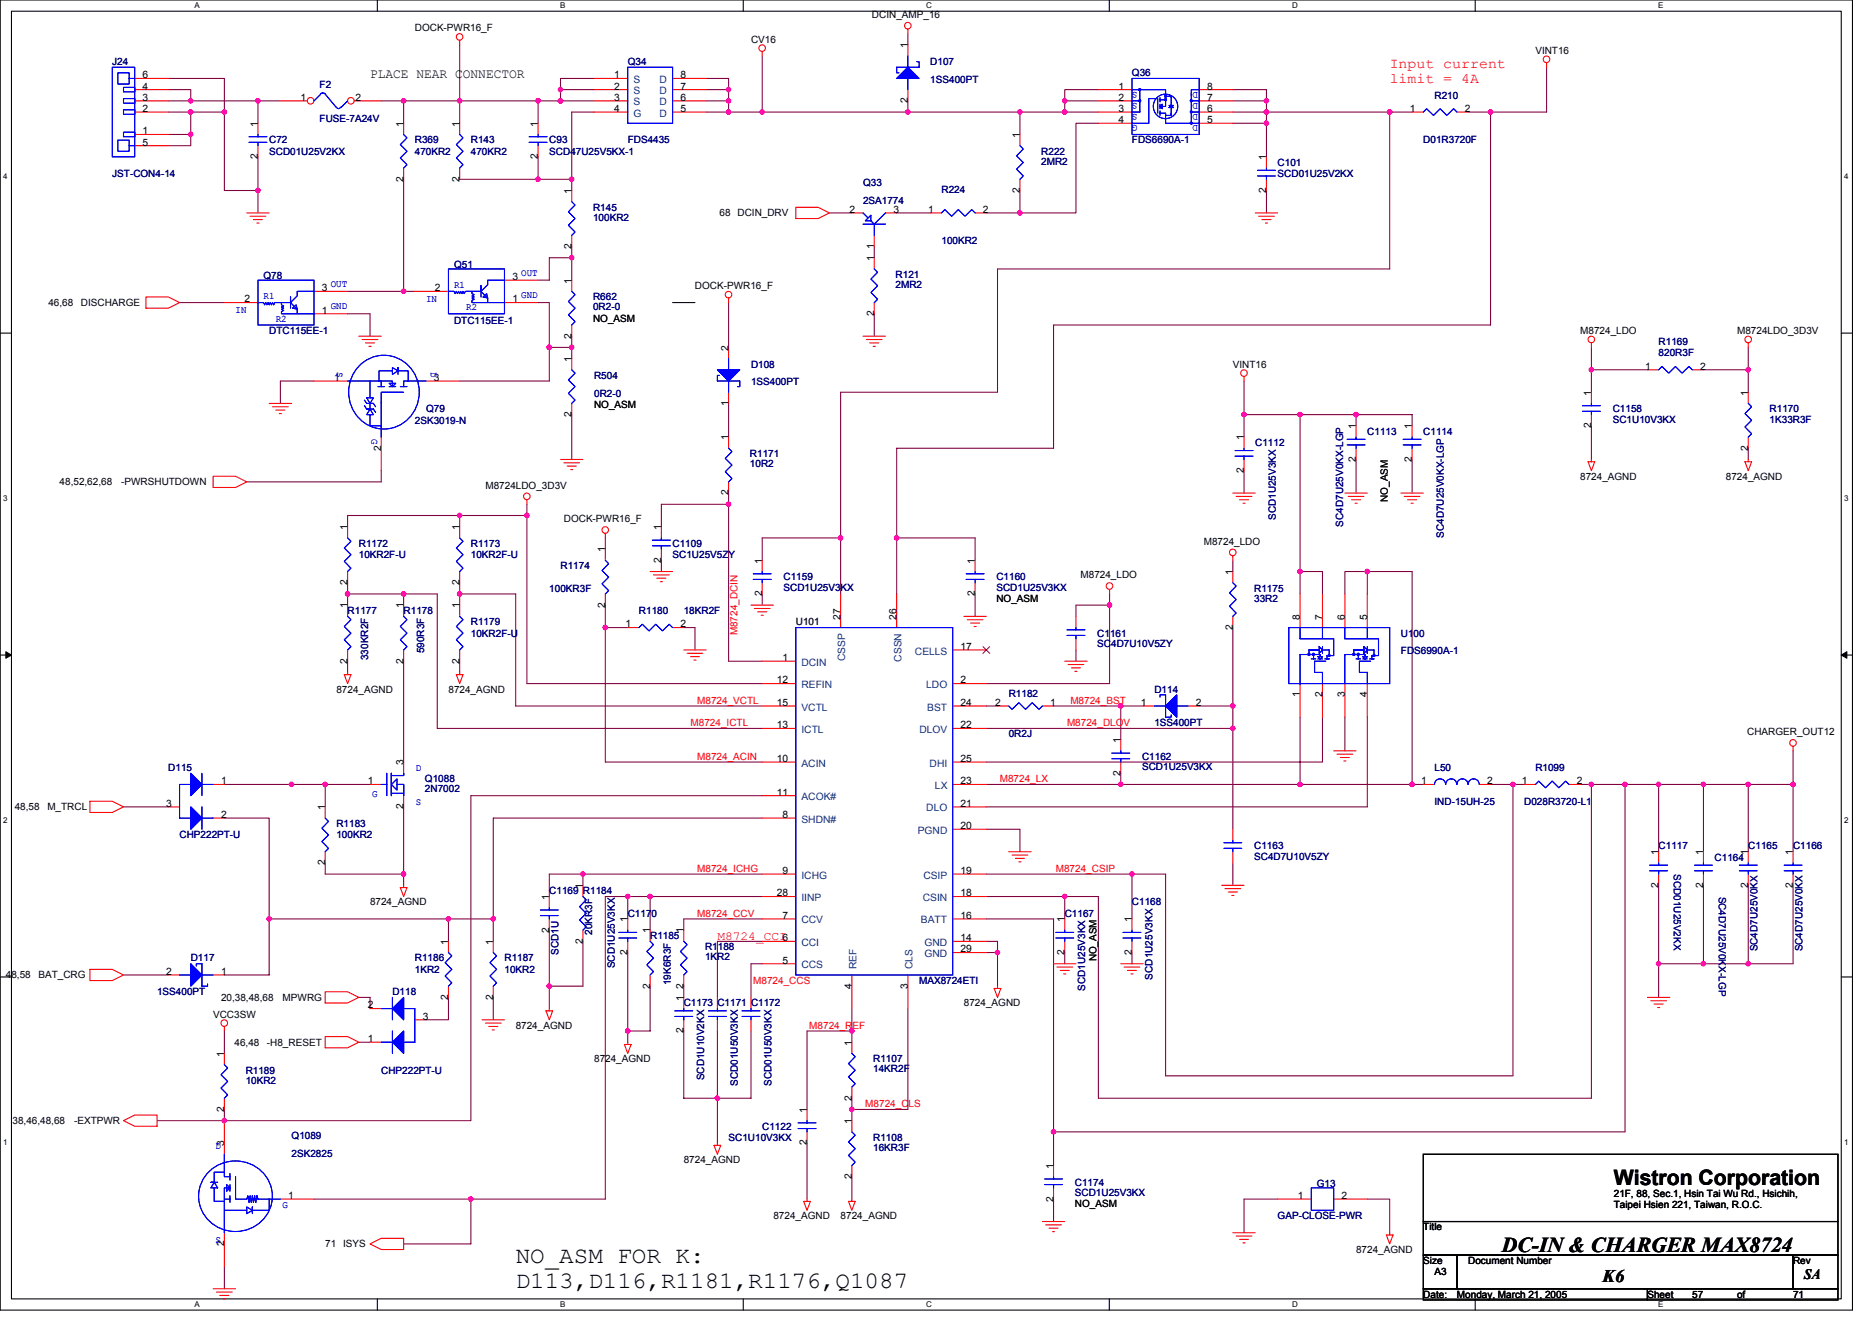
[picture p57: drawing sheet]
<svg xmlns="http://www.w3.org/2000/svg" width="297mm" height="210mm" viewBox="0 0 297 210" stroke-linecap="round" stroke-linejoin="round" font-family="sans-serif">
<defs><g id="words">
<g font-size="3.7">
<text x="81.8" y="200.3">NO_ASM FOR K:</text>
<text x="81.8" y="204.3">D113,D116,R1181,R1176,Q1087</text>
</g>
<g font-size="3.4">
<text x="256.1" y="188">Wistron Corporation</text>
<text x="238.3" y="198.6">DC-IN &amp; CHARGER MAX8724</text>
</g>
<text font-size="2.8" x="254.3" y="203.5">K6</text>
<g font-size="2.3" fill="#f00">
<text x="220.5" y="10.7">Input current</text>
<text x="220.5" y="13.2">limit = 4A</text>
</g>
<text font-size="2.3" x="286.3" y="203">SA</text>
<text font-size="2.1" x="58.7" y="12.4">PLACE NEAR CONNECTOR</text>
<text font-size="1.9" fill="#f00" x="113.8" y="149.1">M8724_CCI</text>
<g font-size="1.6">
<text x="65.8" y="5">DOCK-PWR16_F</text>
<text x="138.4" y="2.8">DCIN_AMP_16</text>
<text x="119.2" y="6.8">CV16</text>
<text x="144" y="7.6" transform="rotate(-90 144 7.6)">1</text>
<text x="243.6" y="8.5">VINT16</text>
<text x="22.6" y="17.8">2</text>
<text x="22.6" y="16">3</text>
<text x="22.6" y="14.2">4</text>
<text x="22.6" y="12.4">6</text>
<text x="47.7" y="16">1</text>
<text x="56.4" y="16">2</text>
<text x="97.5" y="12.4">1</text>
<text x="97.5" y="14.2">2</text>
<text x="97.5" y="16">3</text>
<text x="97.5" y="17.8">4</text>
<text x="108" y="17.8">5</text>
<text x="108" y="16">6</text>
<text x="108" y="14.2">7</text>
<text x="108" y="12.4">8</text>
<text x="144" y="16.4" transform="rotate(-90 144 16.4)">2</text>
<text x="177.5" y="14.2">1</text>
<text x="177.5" y="16">2</text>
<text x="177.5" y="17.8">3</text>
<text x="191.5" y="17.8">6</text>
<text x="191.5" y="16">7</text>
<text x="191.5" y="14.2">8</text>
<text x="223.7" y="17.8">1</text>
<text x="232.4" y="17.8">2</text>
<text x="22.6" y="21.3">1</text>
<text x="22.6" y="23.1">5</text>
<text x="40.9" y="20.1" transform="rotate(-90 40.9 20.1)">1</text>
<text x="64" y="20.1" transform="rotate(-90 64 20.1)">1</text>
<text x="72.9" y="20.1" transform="rotate(-90 72.9 20.1)">1</text>
<text x="85.4" y="20.1" transform="rotate(-90 85.4 20.1)">1</text>
<text x="161.8" y="21.9" transform="rotate(-90 161.8 21.9)">1</text>
<text x="177.5" y="19.5">4</text>
<text x="191.5" y="19.5">5</text>
<text x="40.9" y="25.3" transform="rotate(-90 40.9 25.3)">2</text>
<text x="64" y="28.8" transform="rotate(-90 64 28.8)">2</text>
<text x="72.9" y="28.8" transform="rotate(-90 72.9 28.8)">2</text>
<text x="85.4" y="25.3" transform="rotate(-90 85.4 25.3)">2</text>
<text x="200.9" y="25.4" transform="rotate(-90 200.9 25.4)">1</text>
<text x="90.7" y="30.8" transform="rotate(-90 90.7 30.8)">1</text>
<text x="114.2" y="34.3">68 DCIN_DRV</text>
<text x="134.8" y="33.8">2</text>
<text x="141.7" y="33.8">3</text>
<text x="147.3" y="33.8">1</text>
<text x="156" y="33.8">2</text>
<text x="161.8" y="30.6" transform="rotate(-90 161.8 30.6)">2</text>
<text x="200.9" y="30.6" transform="rotate(-90 200.9 30.6)">2</text>
<text x="90.7" y="39.5" transform="rotate(-90 90.7 39.5)">2</text>
<text x="138.7" y="41.4" transform="rotate(-90 138.7 41.4)">1</text>
<text x="138.7" y="39.5" transform="rotate(-90 138.7 39.5)">1</text>
<text x="38.8" y="48">2</text>
<text x="51.1" y="46.2">3</text>
<text x="69" y="46.2">2</text>
<text x="81.3" y="48">1</text>
<text x="81.3" y="44.4">3</text>
<text x="90.7" y="45" transform="rotate(-90 90.7 45)">1</text>
<text x="110.3" y="45.9">DOCK-PWR16_F</text>
<text x="7.7" y="48.5">46,68</text>
<text x="12.8" y="48.5">DISCHARGE</text>
<text x="51.1" y="49.8">1</text>
<text x="90.7" y="53.7" transform="rotate(-90 90.7 53.7)">2</text>
<text x="94.1" y="51">NO_ASM</text>
<text x="138.7" y="50.2" transform="rotate(-90 138.7 50.2)">2</text>
<text x="250.7" y="53">M8724_LDO</text>
<text x="275.6" y="53">M8724LDO_3D3V</text>
<text x="90.7" y="57.4" transform="rotate(-90 90.7 57.4)">1</text>
<text x="115.6" y="55.6" transform="rotate(-90 115.6 55.6)">2</text>
<text x="195.6" y="58.3">VINT16</text>
<text x="261" y="58.7">1</text>
<text x="269.8" y="58.7">2</text>
<text x="53" y="60.4">1</text>
<text x="68.9" y="60.4">3</text>
<text x="94.3" y="64.7">NO_ASM</text>
<text x="115.6" y="64.4" transform="rotate(-90 115.6 64.4)">1</text>
<text x="252.5" y="62.8" transform="rotate(-90 252.5 62.8)">1</text>
<text x="277.4" y="62.8" transform="rotate(-90 277.4 62.8)">1</text>
<text x="60.5" y="71.5" transform="rotate(-90 60.5 71.5)">2</text>
<text x="90.7" y="66.2" transform="rotate(-90 90.7 66.2)">2</text>
<text x="115.6" y="69.9" transform="rotate(-90 115.6 69.9)">1</text>
<text x="197.4" y="69.9" transform="rotate(-90 197.4 69.9)">1</text>
<text x="215.2" y="68.1" transform="rotate(-90 215.2 68.1)">1</text>
<text x="224" y="68.1" transform="rotate(-90 224 68.1)">1</text>
<text x="252.5" y="67.9" transform="rotate(-90 252.5 67.9)">2</text>
<text x="277.4" y="71.5" transform="rotate(-90 277.4 71.5)">2</text>
<text x="9.5" y="77">48,52,62,68</text>
<text x="19.2" y="77">-PWRSHUTDOWN</text>
<text x="77" y="77.5">M8724LDO_3D3V</text>
<text x="197.4" y="75.1" transform="rotate(-90 197.4 75.1)">2</text>
<text x="215.2" y="73.3" transform="rotate(-90 215.2 73.3)">2</text>
<text x="224" y="73.3" transform="rotate(-90 224 73.3)">2</text>
<text x="250.7" y="76.1">8724_AGND</text>
<text x="273.9" y="76.1">8724_AGND</text>
<text x="89.5" y="82.8">DOCK-PWR16_F</text>
<text x="115.6" y="78.6" transform="rotate(-90 115.6 78.6)">2</text>
<text x="220.2" y="79.7" transform="rotate(-90 220.2 79.7)">NO_ASM</text>
<text x="55.1" y="84.1" transform="rotate(-90 55.1 84.1)">1</text>
<text x="72.9" y="84.1" transform="rotate(-90 72.9 84.1)">1</text>
<text x="96" y="87.7" transform="rotate(-90 96 87.7)">1</text>
<text x="104.9" y="89.3" transform="rotate(-90 104.9 89.3)">2</text>
<text x="104.9" y="84.1" transform="rotate(-90 104.9 84.1)">1</text>
<text x="120.9" y="89.4" transform="rotate(-90 120.9 89.4)">1</text>
<text x="154.7" y="89.4" transform="rotate(-90 154.7 89.4)">1</text>
<text x="191" y="86.4">M8724_LDO</text>
<text x="55.1" y="92.8" transform="rotate(-90 55.1 92.8)">2</text>
<text x="72.9" y="92.8" transform="rotate(-90 72.9 92.8)">2</text>
<text x="120.9" y="94.6" transform="rotate(-90 120.9 94.6)">2</text>
<text x="154.7" y="94.6" transform="rotate(-90 154.7 94.6)">2</text>
<text x="158.1" y="95.5">NO_ASM</text>
<text x="171.4" y="91.7">M8724_LDO</text>
<text x="195.6" y="91.2" transform="rotate(-90 195.6 91.2)">1</text>
<text x="55.1" y="96.5" transform="rotate(-90 55.1 96.5)">1</text>
<text x="64" y="96.5" transform="rotate(-90 64 96.5)">1</text>
<text x="72.9" y="96.5" transform="rotate(-90 72.9 96.5)">1</text>
<text x="96" y="96.4" transform="rotate(-90 96 96.4)">2</text>
<text x="99.2" y="99.5">1</text>
<text x="108" y="99.5">2</text>
<text x="133.4" y="98.3" transform="rotate(-90 133.4 98.3)">27</text>
<text x="142.3" y="98.3" transform="rotate(-90 142.3 98.3)">26</text>
<text x="195.6" y="99.9" transform="rotate(-90 195.6 99.9)">2</text>
<text x="206.3" y="98.3" transform="rotate(-90 206.3 98.3)">8</text>
<text x="209.8" y="98.3" transform="rotate(-90 209.8 98.3)">7</text>
<text x="213.4" y="98.3" transform="rotate(-90 213.4 98.3)">6</text>
<text x="216.9" y="98.3" transform="rotate(-90 216.9 98.3)">5</text>
<text x="55.1" y="105.3" transform="rotate(-90 55.1 105.3)">2</text>
<text x="64" y="105.3" transform="rotate(-90 64 105.3)">2</text>
<text x="72.9" y="105.3" transform="rotate(-90 72.9 105.3)">2</text>
<text x="124.1" y="104.9">1</text>
<text x="152.4" y="103.1">17</text>
<text x="53.4" y="109.9">8724_AGND</text>
<text x="71.2" y="109.9">8724_AGND</text>
<text x="123.3" y="108.4">12</text>
<text x="123.3" y="112">15</text>
<text x="152.4" y="112">24</text>
<text x="152.4" y="108.4">2</text>
<text x="157.9" y="112">2</text>
<text x="166.6" y="112">1</text>
<text x="181" y="112">1</text>
<text x="189.8" y="112">2</text>
<text x="206.3" y="110.6" transform="rotate(-90 206.3 110.6)">1</text>
<text x="209.8" y="110.6" transform="rotate(-90 209.8 110.6)">2</text>
<text x="213.4" y="110.6" transform="rotate(-90 213.4 110.6)">3</text>
<text x="216.9" y="110.6" transform="rotate(-90 216.9 110.6)">4</text>
<text x="123.3" y="115.5">13</text>
<text x="152.4" y="115.5">22</text>
<text x="177.8" y="117.9" transform="rotate(-90 177.8 117.9)">1</text>
<text x="277.2" y="116.6">CHARGER_OUT12</text>
<text x="35.1" y="124.4">1</text>
<text x="58.4" y="124.4">1</text>
<text x="64" y="121.4" transform="rotate(-90 64 121.4)">3</text>
<text x="123.3" y="120.9">10</text>
<text x="152.4" y="120.9">25</text>
<text x="152.4" y="124.4">23</text>
<text x="177.8" y="123.1" transform="rotate(-90 177.8 123.1)">2</text>
<text x="225.5" y="124.4">1</text>
<text x="236" y="124.4">2</text>
<text x="241.5" y="124.4">1</text>
<text x="250.2" y="124.4">2</text>
<text x="2.3" y="128.5">48,58</text>
<text x="7.5" y="128.5">M_TRCL</text>
<text x="26.3" y="128">3</text>
<text x="35.1" y="129.8">2</text>
<text x="51.6" y="128.5" transform="rotate(-90 51.6 128.5)">1</text>
<text x="64" y="128.4" transform="rotate(-90 64 128.4)">2</text>
<text x="123.3" y="126.2">11</text>
<text x="124.1" y="129.8">8</text>
<text x="152.4" y="131.6">20</text>
<text x="152.4" y="128">21</text>
<text x="51.6" y="137.3" transform="rotate(-90 51.6 137.3)">2</text>
<text x="263.2" y="135.7" transform="rotate(-90 263.2 135.7)">1</text>
<text x="270.3" y="135.7" transform="rotate(-90 270.3 135.7)">1</text>
<text x="277.4" y="135.7" transform="rotate(-90 277.4 135.7)">1</text>
<text x="284.5" y="135.7" transform="rotate(-90 284.5 135.7)">1</text>
<text x="58.7" y="143.7">8724_AGND</text>
<text x="87.1" y="142.8" transform="rotate(-90 87.1 142.8)">1</text>
<text x="92.5" y="141" transform="rotate(-90 92.5 141)">1</text>
<text x="123.3" y="142.2">28</text>
<text x="124.1" y="138.7">9</text>
<text x="152.4" y="142.2">18</text>
<text x="152.4" y="138.7">19</text>
<text x="263.2" y="140.8" transform="rotate(-90 263.2 140.8)">2</text>
<text x="270.3" y="140.8" transform="rotate(-90 270.3 140.8)">2</text>
<text x="277.4" y="140.8" transform="rotate(-90 277.4 140.8)">2</text>
<text x="284.5" y="140.8" transform="rotate(-90 284.5 140.8)">2</text>
<text x="71.1" y="149.9" transform="rotate(-90 71.1 149.9)">1</text>
<text x="78.2" y="149.9" transform="rotate(-90 78.2 149.9)">1</text>
<text x="87.1" y="148" transform="rotate(-90 87.1 148)">2</text>
<text x="92.5" y="149.7" transform="rotate(-90 92.5 149.7)">2</text>
<text x="99.6" y="146.3" transform="rotate(-90 99.6 146.3)">1</text>
<text x="103.1" y="148.1" transform="rotate(-90 103.1 148.1)">1</text>
<text x="108.5" y="148.1" transform="rotate(-90 108.5 148.1)">1</text>
<text x="124.1" y="149.3">6</text>
<text x="124.1" y="145.8">7</text>
<text x="152.4" y="149.3">14</text>
<text x="152.4" y="145.8">16</text>
<text x="168.9" y="146.3" transform="rotate(-90 168.9 146.3)">1</text>
<text x="179.6" y="146.3" transform="rotate(-90 179.6 146.3)">1</text>
<text x=".9" y="155.2">48,58</text>
<text x="6.1" y="155.2">BAT_CRG</text>
<text x="26.3" y="154.7">2</text>
<text x="35.1" y="154.7">1</text>
<text x="99.6" y="151.5" transform="rotate(-90 99.6 151.5)">2</text>
<text x="124.1" y="152.9">5</text>
<text x="152.4" y="151.1">29</text>
<text x="168.9" y="151.5" transform="rotate(-90 168.9 151.5)">2</text>
<text x="174" y="152.5" transform="rotate(-90 174 152.5)">NO_ASM</text>
<text x="179.6" y="151.5" transform="rotate(-90 179.6 151.5)">2</text>
<text x="33.8" y="161.4">VCC3SW</text>
<text x="35.1" y="158.8">20,38,48,68</text>
<text x="44.8" y="158.8">MPWRG</text>
<text x="58.4" y="160">2</text>
<text x="67.1" y="161.8">3</text>
<text x="71.1" y="158.6" transform="rotate(-90 71.1 158.6)">2</text>
<text x="78.2" y="158.6" transform="rotate(-90 78.2 158.6)">2</text>
<text x="103.1" y="156.8" transform="rotate(-90 103.1 156.8)">2</text>
<text x="108.5" y="158.8" transform="rotate(-90 108.5 158.8)">1</text>
<text x="108.5" y="156.8" transform="rotate(-90 108.5 156.8)">2</text>
<text x="135.1" y="156.8" transform="rotate(-90 135.1 156.8)">4</text>
<text x="144" y="156.8" transform="rotate(-90 144 156.8)">3</text>
<text x="152.9" y="159.7">8724_AGND</text>
<text x="35.6" y="167.7" transform="rotate(-90 35.6 167.7)">1</text>
<text x="37.2" y="165.9">46,48</text>
<text x="42.4" y="165.9">-H8_RESET</text>
<text x="58.4" y="165.3">1</text>
<text x="81.8" y="163.2">8724_AGND</text>
<text x="108.5" y="164" transform="rotate(-90 108.5 164)">2</text>
<text x="135.1" y="165.9" transform="rotate(-90 135.1 165.9)">1</text>
<text x="94.3" y="168.6">8724_AGND</text>
<text x="2" y="178.3">38,46,48,68</text>
<text x="11.8" y="178.3">-EXTPWR</text>
<text x="35.6" y="176.4" transform="rotate(-90 35.6 176.4)">2</text>
<text x="128" y="176.6" transform="rotate(-90 128 176.6)">1</text>
<text x="135.1" y="178.3" transform="rotate(-90 135.1 178.3)">1</text>
<text x="135.1" y="174.6" transform="rotate(-90 135.1 174.6)">2</text>
<text x="35.6" y="181.9" transform="rotate(-90 35.6 181.9)">3</text>
<text x="108.5" y="184.6">8724_AGND</text>
<text x="128" y="181.7" transform="rotate(-90 128 181.7)">2</text>
<text x="167.1" y="185.4" transform="rotate(-90 167.1 185.4)">1</text>
<text x="45.7" y="190.2">1</text>
<text x="135.1" y="187.1" transform="rotate(-90 135.1 187.1)">2</text>
<text x="167.1" y="190.6" transform="rotate(-90 167.1 190.6)">2</text>
<text x="170.6" y="191.5">NO_ASM</text>
<text x="205.9" y="190.2">1</text>
<text x="212.9" y="190.2">2</text>
<text x="256.1" y="189.9">21F, 88, Sec.1, Hsin Tai Wu Rd., Hsichih,</text>
<text x="256.1" y="191.7">Taipei Hsien 221, Taiwan, R.O.C.</text>
<text x="35.6" y="197.7" transform="rotate(-90 35.6 197.7)">2</text>
<text x="51.6" y="197.9">71 ISYS</text>
<text x="122.7" y="193.4">8724_AGND</text>
<text x="133.4" y="193.4">8724_AGND</text>
<text x="225.8" y="195.2">Title</text>
<text x="215.2" y="198.8">8724_AGND</text>
<text x="225.8" y="200.6">Size</text>
<text x="227.6" y="202.3">A3</text>
<text x="233" y="200.6">Document Number</text>
<text x="284.5" y="200.6">Rev</text>
<text x="225.8" y="205.9">Date:</text>
<text x="231.2" y="205.9">Monday, March 21, 2005</text>
<text x="261.4" y="205.9">Sheet</text>
<text x="268.5" y="205.9">57</text>
<text x="275.6" y="205.9">of</text>
<text x="284.5" y="205.9">71</text>
</g>
<g font-size="1.6" fill="#000080">
<text x="17.8" y="10.3">J24</text>
<text x="99.6" y="10.3">Q34</text>
<text x="147.6" y="10.3">D107</text>
<text x="50.7" y="14">F2</text>
<text x="147.6" y="13.1">1SS400PT</text>
<text x="179.6" y="12.1">Q36</text>
<text x="227.6" y="15.6">R210</text>
<text x="42.7" y="22.8">C72</text>
<text x="50.7" y="19.4">FUSE-7A24V</text>
<text x="65.8" y="22.8">R369</text>
<text x="74.7" y="22.8">R143</text>
<text x="87.2" y="22.8">C93</text>
<text x="99.6" y="22.8">FDS4435</text>
<text x="179.6" y="22.8">FDS6690A-1</text>
<text x="225.8" y="22.8">D01R3720F</text>
<text x="17.8" y="28.1">JST-CON4-14</text>
<text x="42.7" y="24.5">SCD01U25V2KX</text>
<text x="65.8" y="24.5">470KR2</text>
<text x="74.7" y="24.5">470KR2</text>
<text x="87.2" y="24.5">SCD47U25V5KX-1</text>
<text x="136.9" y="29.5">Q33</text>
<text x="165.2" y="24.5">R222</text>
<text x="165.2" y="26.1">2MR2</text>
<text x="202.7" y="26.3">C101</text>
<text x="202.7" y="28.1">SCD01U25V2KX</text>
<text x="94.1" y="33.4">R145</text>
<text x="94.1" y="35">100KR2</text>
<text x="136.9" y="32.4">2SA1774</text>
<text x="149.4" y="30.6">R224</text>
<text x="149.4" y="38.8">100KR2</text>
<text x="41.8" y="44.3">Q78</text>
<text x="72" y="42.5">Q51</text>
<text x="94.1" y="47.6">R662</text>
<text x="142.1" y="44.1">R121</text>
<text x="142.1" y="45.7">2MR2</text>
<text x="42.7" y="53">DTC115EE-1</text>
<text x="72" y="51.4">DTC115EE-1</text>
<text x="94.1" y="49.3">0R2-0</text>
<text x="119.2" y="58.3">D108</text>
<text x="263.2" y="54.8">R1169</text>
<text x="263.2" y="56.5">820R3F</text>
<text x="67.6" y="65.4">Q79</text>
<text x="94.3" y="60.1">R504</text>
<text x="94.3" y="62.9">0R2-0</text>
<text x="119.2" y="61.2">1SS400PT</text>
<text x="255.9" y="65.4">C1158</text>
<text x="280.8" y="65.4">R1170</text>
<text x="65.8" y="67.2">2SK3019-N</text>
<text x="199.2" y="70.8">C1112</text>
<text x="217" y="69">C1113</text>
<text x="225.8" y="69">C1114</text>
<text x="255.9" y="67">SC1U10V3KX</text>
<text x="280.8" y="67">1K33R3F</text>
<text x="119" y="72.5">R1171</text>
<text x="119" y="74.1">10R2</text>
<text x="202.4" y="82.5" transform="rotate(-90 202.4 82.5)">SCD1U25V3KX</text>
<text x="213.1" y="83.6" transform="rotate(-90 213.1 83.6)">SC4D7U25V0KX-LGP</text>
<text x="56.9" y="86.8">R1172</text>
<text x="56.9" y="88.5">10KR2F-U</text>
<text x="74.7" y="86.8">R1173</text>
<text x="74.7" y="88.5">10KR2F-U</text>
<text x="106.7" y="86.8">C1109</text>
<text x="106.7" y="88.5">SC1U25V5ZY</text>
<text x="229.1" y="85.3" transform="rotate(-90 229.1 85.3)">SC4D7U25V0KX-LGP</text>
<text x="87.2" y="93.9">100KR3F</text>
<text x="88.9" y="90.3">R1174</text>
<text x="124.3" y="92.1">C1159</text>
<text x="124.3" y="93.7">SCD1U25V3KX</text>
<text x="158.1" y="92.1">C1160</text>
<text x="158.1" y="93.7">SCD1U25V3KX</text>
<text x="199" y="93.9">R1175</text>
<text x="199" y="95.5">33R2</text>
<text x="55.2" y="97.4">R1177</text>
<text x="64" y="97.4">R1178</text>
<text x="74.7" y="99.2">R1179</text>
<text x="74.7" y="101">10KR2F-U</text>
<text x="101.4" y="97.4">R1180</text>
<text x="108.5" y="97.4">18KR2F</text>
<text x="174.1" y="101">C1161</text>
<text x="222.3" y="101">U100</text>
<text x="58.4" y="104.7" transform="rotate(-90 58.4 104.7)">330KR2F</text>
<text x="67.3" y="103.7" transform="rotate(-90 67.3 103.7)">590R3F</text>
<text x="174.1" y="102.6">SC4D7U10V5ZY</text>
<text x="222.3" y="103.8">FDS6990A-1</text>
<text x="160.1" y="110.6">R1182</text>
<text x="183.2" y="109.9">D114</text>
<text x="160.1" y="117">0R2J</text>
<text x="183.2" y="115.2">1SS400PT</text>
<text x="26.7" y="122.3">D115</text>
<text x="67.4" y="124.1">Q1088</text>
<text x="67.4" y="125.7">2N7002</text>
<text x="181.2" y="120.5">C1162</text>
<text x="181.2" y="122.2">SCD1U25V3KX</text>
<text x="227.6" y="122.3">L50</text>
<text x="243.6" y="122.3">R1099</text>
<text x="53.4" y="131.2">R1183</text>
<text x="227.6" y="127.7">IND-15UH-25</text>
<text x="241.8" y="127.7">D028R3720-L1</text>
<text x="28.5" y="133">CHP222PT-U</text>
<text x="53.4" y="133">100KR2</text>
<text x="199" y="134.8">C1163</text>
<text x="199" y="136.4">SC4D7U10V5ZY</text>
<text x="263.2" y="134.8">C1117</text>
<text x="272.1" y="136.5">C1164</text>
<text x="277.4" y="134.8">C1165</text>
<text x="284.5" y="134.8">C1166</text>
<text x="87.2" y="141.9">C1169 R1184</text>
<text x="179.6" y="143.7">C1168</text>
<text x="265.6" y="138.7" transform="rotate(90 265.6 138.7)">SCD01U25V2KX</text>
<text x="272.7" y="142.2" transform="rotate(90 272.7 142.2)">SC4D7U25V0KX-LGP</text>
<text x="94" y="148.3" transform="rotate(-90 94 148.3)">20KR3F</text>
<text x="99.6" y="145.4">C1170</text>
<text x="103.2" y="149">R1185</text>
<text x="168.9" y="145.4">C1167</text>
<text x="30.3" y="152.5">D117</text>
<text x="65.8" y="152.5">R1186</text>
<text x="65.8" y="154.3">1KR2</text>
<text x="80" y="152.5">R1187</text>
<text x="80" y="154.3">10KR2</text>
<text x="88.6" y="151.5" transform="rotate(-90 88.6 151.5)">SCD1U</text>
<text x="97.5" y="153.6" transform="rotate(-90 97.5 153.6)">SCD1U25V3KX</text>
<text x="111.9" y="150.8">R1188</text>
<text x="111.9" y="152.4">1KR2</text>
<text x="182.9" y="155.4" transform="rotate(-90 182.9 155.4)">SCD1U25V3KX</text>
<text x="278.9" y="151" transform="rotate(-90 278.9 151)">SC4D7U25V0KX</text>
<text x="286" y="151" transform="rotate(-90 286 151)">SC4D7U25V0KX</text>
<text x="24.9" y="157.9">1SS400PT</text>
<text x="62.3" y="157.9">D118</text>
<text x="106.4" y="156.3" transform="rotate(-90 106.4 156.3)">19K6R3F</text>
<text x="108.5" y="159.7">C1173 C1171 C1172</text>
<text x="145.8" y="156.1">MAX8724ETI</text>
<text x="172.2" y="157.2" transform="rotate(-90 172.2 157.2)">SCD1U25V3KX</text>
<text x="39" y="170.3">R1189</text>
<text x="39" y="171.9">10KR2</text>
<text x="60.5" y="170.3">CHP222PT-U</text>
<text x="111.8" y="171.4" transform="rotate(-90 111.8 171.4)">SCD1U10V2KX</text>
<text x="117.1" y="172.3" transform="rotate(-90 117.1 172.3)">SCD01U50V3KX</text>
<text x="122.4" y="172.3" transform="rotate(-90 122.4 172.3)">SCD01U50V3KX</text>
<text x="138.6" y="168.6">R1107</text>
<text x="138.6" y="170.2">14KR2F</text>
<text x="120.9" y="179.2">C1122</text>
<text x="46.3" y="180.6">Q1089</text>
<text x="46.3" y="183.5">2SK2825</text>
<text x="115.6" y="181">SC1U10V3KX</text>
<text x="138.6" y="181">R1108</text>
<text x="138.6" y="182.6">16KR3F</text>
<text x="170.6" y="188.1">C1174</text>
<text x="170.6" y="189.7">SCD1U25V3KX</text>
<text x="209" y="188.3">G13</text>
<text x="202.7" y="193.4">GAP-CLOSE-PWR</text>
</g>
<g font-size="1.6" fill="#004080">
<text x="100.5" y="13.2">S</text>
<text x="100.5" y="14.9">S</text>
<text x="100.5" y="16.7">S</text>
<text x="104.7" y="16.7">D</text>
<text x="104.7" y="14.9">D</text>
<text x="104.7" y="13.2">D</text>
<text x="100.5" y="18.5">G</text>
<text x="104.7" y="18.5">D</text>
<text x="127.2" y="105.6">DCIN</text>
<text x="134.1" y="104.9" transform="rotate(-90 134.1 104.9)">CSSP</text>
<text x="143" y="105" transform="rotate(-90 143 105)">CSSN</text>
<text x="145.2" y="103.8">CELLS</text>
<text x="127.2" y="109.2">REFIN</text>
<text x="127.2" y="112.7">VCTL</text>
<text x="147" y="109.2">LDO</text>
<text x="147.1" y="112.7">BST</text>
<text x="127.2" y="116.3">ICTL</text>
<text x="145.9" y="116.3">DLOV</text>
<text x="127.2" y="121.6">ACIN</text>
<text x="147.5" y="121.6">DHI</text>
<text x="148.4" y="125.2">LX</text>
<text x="127.2" y="130.5">SHDN#</text>
<text x="127.2" y="127">ACOK#</text>
<text x="147" y="128.7">DLO</text>
<text x="145.6" y="132.3">PGND</text>
<text x="127.2" y="139.4">ICHG</text>
<text x="127.2" y="143">IINP</text>
<text x="146.4" y="143">CSIN</text>
<text x="146.5" y="139.4">CSIP</text>
<text x="127.2" y="146.5">CCV</text>
<text x="146.1" y="146.5">BATT</text>
<text x="127.2" y="153.6">CCS</text>
<text x="127.2" y="150.1">CCI</text>
<text x="135.9" y="153.8" transform="rotate(-90 135.9 153.8)">REF</text>
<text x="144.8" y="153.8" transform="rotate(-90 144.8 153.8)">CLS</text>
<text x="146.7" y="150.1">GND</text>
<text x="146.7" y="151.8">GND</text>
</g>
<g font-size="1.6" fill="#00f">
<text x="180.5" y="14.5" transform="rotate(180 180.5 14.5)">S</text>
<text x="180.5" y="16.3" transform="rotate(180 180.5 16.3)">S</text>
<text x="190.1" y="16.3" transform="rotate(180 190.1 16.3)">D</text>
<text x="190.1" y="14.5" transform="rotate(180 190.1 14.5)">D</text>
<text x="180.5" y="18.1" transform="rotate(180 180.5 18.1)">S</text>
<text x="180.5" y="19.9" transform="rotate(180 180.5 19.9)">G</text>
<text x="190.1" y="19.9" transform="rotate(180 190.1 19.9)">D</text>
<text x="190.1" y="18.1" transform="rotate(180 190.1 18.1)">D</text>
<text x="41.8" y="47.5">R1</text>
<text x="52.5" y="45.5">OUT</text>
<text x="67.6" y="47.8">IN</text>
<text x="72" y="45.7">R1</text>
<text x="82.7" y="47.3">GND</text>
<text x="82.7" y="43.8">OUT</text>
<text x="37.4" y="49.6">IN</text>
<text x="43.8" y="51">R2</text>
<text x="52.5" y="49.1">GND</text>
<text x="74" y="49.3">R2</text>
<text x="53.4" y="59" transform="rotate(90 53.4 59)">S</text>
<text x="68.4" y="59" transform="rotate(90 68.4 59)">D</text>
<text x="59" y="69.7" transform="rotate(90 59 69.7)">G</text>
<text x="66" y="122.3">D</text>
<text x="59.1" y="126.4">G</text>
<text x="66" y="127.7">S</text>
<text x="34.2" y="182.2">D</text>
<text x="44.8" y="191.7">G</text>
<text x="34.2" y="197.2">S</text>
</g>
<g font-size="1.6" fill="#f00">
<text x="117" y="100.8" transform="rotate(-90 117 100.8)">M8724_DCIN</text>
<text x="110.6" y="111.7">M8724_VCTL</text>
<text x="169.8" y="111.7">M8724_BST</text>
<text x="109.6" y="115.2">M8724_ICTL</text>
<text x="169.3" y="115.2">M8724_DLOV</text>
<text x="110.6" y="120.5">M8724_ACIN</text>
<text x="158.6" y="124.1">M8724_LX</text>
<text x="110.6" y="138.3">M8724_ICHG</text>
<text x="167.5" y="138.3">M8724_CSIP</text>
<text x="110.6" y="145.4">M8724_CCV</text>
<text x="119.5" y="156.1">M8724_CCS</text>
<text x="128.4" y="163.2">M8724_REF</text>
<text x="137.3" y="175.7">M8724_CLS</text>
</g>
<text font-size="1.6" fill="#004040" x="126.3" y="99.2">U101</text>
<g font-size="1.3">
<text x="30.8" y="1.3">A</text>
<text x="88.9" y="1.3">B</text>
<text x="147" y="1.3">C</text>
<text x="205" y="1.3">D</text>
<text x="263.1" y="1.3">E</text>
<text x=".5" y="28.4">4</text>
<text x="292.6" y="28.4">4</text>
<text x=".5" y="79.5">3</text>
<text x="292.6" y="79.5">3</text>
<text x=".5" y="130.6">2</text>
<text x="292.6" y="130.6">2</text>
<text x=".5" y="181.7">1</text>
<text x="292.6" y="181.7">1</text>
<text x="30.8" y="207.4">A</text>
<text x="88.9" y="207.4">B</text>
<text x="147" y="207.4">C</text>
<text x="205" y="207.4">D</text>
<text x="263.1" y="207.4">E</text>
</g>
</g></defs>
<path d="M0 0h293.9v207.9h-293.9zM1.8 1.8h290.4v204.3h-290.4z" fill="none" stroke="#000" stroke-width=".17"/>
<g fill="#fff">
<path d="M30.8 .2h.9v1.4h-.9z"/>
<path d="M30.8 206.3h.9v1.4h-.9z"/>
</g>
<path d="M59.9 0v1.8M59.9 206.1v1.8" fill="none" stroke="#000" stroke-width=".17"/>
<g fill="#fff">
<path d="M88.9 .2h.8v1.4h-.8z"/>
<path d="M88.9 206.3h.8v1.4h-.8z"/>
</g>
<path d="M117.9 0v1.8M117.9 206.1v1.8" fill="none" stroke="#000" stroke-width=".17"/>
<g fill="#fff">
<path d="M147 .2h.9v1.4h-.9z"/>
<path d="M147 206.3h.9v1.4h-.9z"/>
</g>
<path d="M176 0v1.8M176 206.1v1.8" fill="none" stroke="#000" stroke-width=".17"/>
<g fill="#fff">
<path d="M205 .2h.9v1.4h-.9z"/>
<path d="M205 206.3h.9v1.4h-.9z"/>
</g>
<path d="M234.1 0v1.8M234.1 206.1v1.8" fill="none" stroke="#000" stroke-width=".17"/>
<g fill="#fff">
<path d="M263.1 .2h.8v1.4h-.8z"/>
<path d="M263.1 206.3h.8v1.4h-.8z"/>
<path d="M.5 27.3h.7v1.4h-.7z"/>
<path d="M292.6 27.3h.7v1.4h-.7z"/>
<path d="M.5 78.4h.7v1.4h-.7z"/>
<path d="M292.6 78.4h.7v1.4h-.7z"/>
</g>
<path d="M0 52.9h1.8M292.2 52.9h1.7" fill="none" stroke="#000" stroke-width=".17"/>
<g fill="#fff">
<path d="M.5 129.5h.7v1.4h-.7z"/>
<path d="M292.6 129.5h.7v1.4h-.7z"/>
</g>
<path d="M0 103.9h1.8M292.2 103.9h1.7" fill="none" stroke="#000" stroke-width=".17"/>
<path d="M.9 103.4l.9 .5-.9 .5zM292.2 103.9l.8-.5v1z" fill="#000" stroke="#000" stroke-width=".16"/>
<g fill="#fff">
<path d="M.5 180.5h.7v1.4h-.7z"/>
<path d="M292.6 180.5h.7v1.4h-.7z"/>
</g>
<path d="M106.7 48h3.6M0 155h1.8M292.2 155h1.7M225.8 183.1h65.8v10.7h-65.8zM225.8 193.8h65.8v5.3h-65.8zM225.8 199.1h5.4v5.4h-5.4zM231.2 199.1h53.3v5.4h-53.3zM284.5 199.1h7.1v5.4h-7.1zM225.8 204.5h35.6v1.7h-35.6zM261.4 204.5h30.2v1.7h-30.2z" fill="none" stroke="#000" stroke-width=".17"/>
<g fill="none" stroke="#800040" stroke-width=".17">
<path d="M26.7 17.8h8.9M26.7 14.2h3.6v1.8M26.7 16h17.8M26.7 12.4h8.9v17.8h5.3M30.3 17.8v5.3h-3.6M40.9 16v3.6M60.5 16h33.8M64 16v3.6M72.9 7.1v12.5M85.4 16v3.6M88.9 14.2h5.4M88.9 14.2v1.8"/>
<path d="M94.3 17.8h-3.6v10.6h-5.3M94.3 12.4h-5.4v1.8M112.1 12.4h3.5v1.8M112.1 16h3.5v1.8M112.1 14.2h3.5v1.8M112.1 17.8h3.5M120.9 8.9v8.9h-5.3M144.1 17.8h17.7v3.5M144.1 16v1.8h-23.2M144.1 5.3v1.8M168.9 17.8h5.4M174.3 19.6h-3.6v14.2h-8.9"/>
<path d="M174.3 14.2h-5.4v1.8M174.3 16h-5.4v1.8h-7.1M195.6 14.2h5.4v10.7M195.6 17.8h28.5M195.6 19.6h5.4M195.6 16h5.4M220.5 17.8v24.9h-62.2v19.5h-24.9v32M236.5 17.8v33.8h-69.3v19.5h-24.9v23.1M245.4 10.7v7.1h-12.4M26.7 21.3h3.6M40.9 24.9v8.9M64 28.4v17.8"/>
<path d="M72.9 28.4h12.5M85.4 24.9v3.5M90.7 39.1v1.8h-3.5v3.5h-1.8M90.7 28.4v1.8M131.6 33.8h3.6M138.7 39.1v1.8M142.3 33.8h5.3M156.5 33.8h5.3M161.8 30.2v3.6M201 30.2v3.6M28.5 48h7.1M55.2 46.2h10.6"/>
<path d="M55.2 49.8h3.5v3.5M85.4 48h1.8v7.1M87.2 55.1v5.4h-14.3M87.2 55.1h3.5M90.7 40.9v3.5M90.7 53.3v3.6M115.6 48v7.1M138.7 49.8v3.5M252.5 58.7h8.9M252.5 55.1v7.1M270.3 58.7h7.1M277.4 55.1v7.1"/>
<path d="M49.8 60.5h-5.3v3.5M60.5 74.7v1.8h-21.3M90.7 65.8v7.1M115.6 64v5.3M115.6 78.2v26.7h5.3M197.4 60.5v8.8M197.4 74.7v3.5M197.4 65.8h26.7v1.8M206.3 65.8v28.4M215.2 65.8v1.8M215.2 72.9v5.3M224.1 72.9v5.3"/>
<path d="M252.5 67.6v5.3M277.4 71.1v1.8M55.2 94.2h8.8v1.8M55.2 92.5v3.5M64 94.2h5.4v21.4h51.5M72.9 81.8v1.8M72.9 92.5v3.5M72.9 94.2h8.9v17.8h39.1M83.6 81.8h-28.4v1.8M83.6 80v28.5h37.3M96.1 85.3v1.8M96.1 96v24.9h24.8"/>
<path d="M96.1 99.6h3.5M104.9 88.9v1.8M108.5 99.6h1.8v3.5M115.6 80h-10.7v3.6M120.9 94.2v1.8M133.4 85.3h-12.5v3.6M142.3 85.3h12.4v3.6M154.7 94.2v3.6M176.1 96h-5.4v1.8M176.1 94.2v14.3h-19.6M195.6 88.9v1.8M195.6 99.6v32"/>
<path d="M206.3 90.7h3.5v3.5M213.4 94.2v-3.5h3.6v3.5M217 90.7h7.1v33.8M55.2 104.9v1.8M64 104.9v16M72.9 104.9v1.8M156.5 112h1.8M156.5 115.6h39.1M167.2 112h14.2M170.7 103.1v1.8M177.8 112v5.3M190.3 112h5.3"/>
<path d="M206.3 113.8v10.7h17.8M209.8 113.8v7.1h-53.3M213.4 113.8v5.3M217 113.8v14.2h-60.5M284.5 119.1v16M19.6 128h7.1M35.6 129.8h7.1v16M35.6 124.5h16M51.6 136.9v1.8h12.4M58.7 124.5h-7.1v3.5M64 128v12.5M92.5 138.7v1.8"/>
<path d="M120.9 126.2h-46.2v51.6h-39.1M120.9 138.7h-33.7v3.5M120.9 129.8h-42.6v19.6M156.5 131.6h5.3v3.5M156.5 124.5h49.8M177.8 122.7v1.8M179.6 138.7v7.1M195.6 136.9v3.6M224.1 124.5h1.7M236.5 124.5h5.3M240.1 124.5v46.2h-55.1v-32h-28.5M250.7 124.5h33.8"/>
<path d="M252.5 124.5v49.7h-78.2v-32h-17.8M257.8 124.5v55.1h-90.6M263.2 124.5v10.6M270.3 124.5v10.6M277.4 124.5v10.6M19.6 154.7h7.1M42.7 145.8h35.6M42.7 145.8v8.9h-7.1M56.9 158.2h1.8v1.8M71.2 158.2v3.6h-3.6M71.2 145.8v3.6M78.3 158.2v3.6"/>
<path d="M87.2 147.6v12.4M92.5 149.4v7.1h-5.3M99.6 142.2v3.6M99.6 151.1v14.3M103.2 156.5v7.1h-3.6M103.2 142.2v5.4M108.5 156.5v1.7M120.9 145.8h-12.4v1.8M120.9 142.2h-24.8v48h-46.3M120.9 149.4h-7.1v8.8M120.9 152.9h-1.7v5.3M156.5 145.8h10.7v39.1"/>
<path d="M156.5 149.4h1.8v7.1M156.5 151.1h1.8M168.9 142.2v3.6M168.9 151.1v1.8M179.6 151.1v1.8M263.2 140.5v17.7M270.3 140.5v12.4M277.4 140.5v12.4M284.5 140.5v12.4h-21.3M24.9 177.8h10.7M35.6 163.6v3.5M35.6 176v1.8"/>
<path d="M56.9 165.4h1.8M108.5 163.6v10.6h10.7v-10.6M113.8 163.6v17.8M135.2 163.6h-7.1v12.4M135.2 160v5.4M135.2 174.2v3.6M144.1 160v16h-8.9M74.7 190.2v7.2h-10.7M128.1 181.4v8.8M135.2 186.7v3.5M167.2 190.2v3.6M202.7 190.2h-5.3v5.4"/>
<path d="M217 190.2h3.5v5.4M35.6 200.9v3.6"/>
</g>
<g fill="#f0f" stroke="#f0f" stroke-width=".17">
<circle cx="85.4" cy="28.4" r=".35"/>
<circle cx="90.7" cy="40.9" r=".35"/>
<circle cx="87.1" cy="55.1" r=".35"/>
<circle cx="90.7" cy="55.1" r=".35"/>
<circle cx="90.7" cy="28.4" r=".35"/>
<circle cx="64" cy="46.2" r=".35"/>
<circle cx="161.8" cy="33.8" r=".35"/>
<circle cx="72.9" cy="94.2" r=".35"/>
<circle cx="270.3" cy="124.4" r=".35"/>
<circle cx="257.8" cy="124.4" r=".35"/>
<circle cx="240.1" cy="124.4" r=".35"/>
<circle cx="168.9" cy="142.2" r=".35"/>
<circle cx="83.6" cy="81.8" r=".35"/>
<circle cx="277.4" cy="124.4" r=".35"/>
<circle cx="284.5" cy="124.4" r=".35"/>
<circle cx="115.6" cy="80" r=".35"/>
<circle cx="72.9" cy="81.8" r=".35"/>
<circle cx="96" cy="99.6" r=".35"/>
<circle cx="220.5" cy="17.8" r=".35"/>
<circle cx="167.2" cy="179.6" r=".35"/>
<circle cx="277.4" cy="58.7" r=".35"/>
<circle cx="263.2" cy="124.4" r=".35"/>
<circle cx="64" cy="94.2" r=".35"/>
<circle cx="135.2" cy="163.6" r=".35"/>
<circle cx="179.6" cy="138.7" r=".35"/>
<circle cx="133.4" cy="85.3" r=".35"/>
<circle cx="55.1" cy="94.2" r=".35"/>
<circle cx="252.5" cy="124.4" r=".35"/>
<circle cx="135.2" cy="176" r=".35"/>
<circle cx="200.9" cy="17.8" r=".35"/>
<circle cx="200.9" cy="19.5" r=".35"/>
<circle cx="103.2" cy="142.2" r=".35"/>
<circle cx="200.9" cy="16" r=".35"/>
<circle cx="99.6" cy="142.2" r=".35"/>
<circle cx="35.6" cy="177.8" r=".35"/>
<circle cx="74.7" cy="190.2" r=".35"/>
<circle cx="46.3" cy="124.4" r=".35"/>
<circle cx="115.6" cy="14.2" r=".35"/>
<circle cx="115.6" cy="17.8" r=".35"/>
<circle cx="115.6" cy="16" r=".35"/>
<circle cx="168.9" cy="16" r=".35"/>
<circle cx="168.9" cy="17.8" r=".35"/>
<circle cx="161.8" cy="17.8" r=".35"/>
<circle cx="144" cy="17.8" r=".35"/>
<circle cx="120.9" cy="17.8" r=".35"/>
<circle cx="177.8" cy="124.4" r=".35"/>
<circle cx="51.6" cy="124.4" r=".35"/>
<circle cx="206.3" cy="124.4" r=".35"/>
<circle cx="216.9" cy="90.7" r=".35"/>
<circle cx="236.5" cy="17.8" r=".35"/>
<circle cx="197.4" cy="65.8" r=".35"/>
<circle cx="142.3" cy="85.3" r=".35"/>
<circle cx="215.2" cy="65.8" r=".35"/>
<circle cx="206.3" cy="65.8" r=".35"/>
<circle cx="206.3" cy="90.7" r=".35"/>
<circle cx="224.1" cy="124.4" r=".35"/>
<circle cx="252.5" cy="58.7" r=".35"/>
<circle cx="176" cy="96" r=".35"/>
<circle cx="88.9" cy="14.2" r=".35"/>
<circle cx="88.9" cy="16" r=".35"/>
<circle cx="85.4" cy="16" r=".35"/>
<circle cx="64" cy="16" r=".35"/>
<circle cx="72.9" cy="16" r=".35"/>
<circle cx="30.3" cy="17.8" r=".35"/>
<circle cx="40.9" cy="30.2" r=".35"/>
<circle cx="30.3" cy="16" r=".35"/>
<circle cx="263.2" cy="152.9" r=".35"/>
<circle cx="270.3" cy="152.9" r=".35"/>
<circle cx="277.4" cy="152.9" r=".35"/>
<circle cx="35.6" cy="17.8" r=".35"/>
<circle cx="40.9" cy="16" r=".35"/>
<circle cx="30.3" cy="21.3" r=".35"/>
<circle cx="78.3" cy="145.8" r=".35"/>
<circle cx="42.7" cy="145.8" r=".35"/>
<circle cx="71.1" cy="145.8" r=".35"/>
<circle cx="177.8" cy="112" r=".35"/>
<circle cx="195.6" cy="115.6" r=".35"/>
<circle cx="195.6" cy="112" r=".35"/>
<circle cx="87.1" cy="156.5" r=".35"/>
<circle cx="64" cy="138.7" r=".35"/>
<circle cx="158.3" cy="151.1" r=".35"/>
<circle cx="92.5" cy="138.7" r=".35"/>
<circle cx="113.8" cy="174.2" r=".35"/>
<circle cx="99.6" cy="163.6" r=".35"/>
</g>
<g fill="none" stroke="#f00" stroke-width=".17">
<path d="M40.9 19.6v1.7M64 19.6v1.7M72.9 6.4v.7M72.9 19.6v1.7M85.4 19.6v1.7M120.9 8.2v.7M144.1 4.6v.7M144.1 7.1v1.8M144.1 14.2v1.8M174.3 14.2h5.3M174.3 16h5.3M174.3 17.8h5.3"/>
<path d="M174.3 19.6h5.3M190.3 14.2h5.3M190.3 16h5.3M190.3 17.8h5.3M190.3 19.6h5.3M245.4 9.9v.8M39.2 33.8h3.5M39.7 34.3h2.5M40.2 34.8h1.5M40.8 35.4h.3M40.9 23.1v1.8M64 26.7v1.7"/>
<path d="M72.9 26.7v1.7M85.4 23.1v1.8M90.7 30.2v1.8M90.7 37.3v1.8M126.3 32.9h3.5l1.8 .9-1.8 .9h-3.5zM135.2 33.8h1.7M138.7 37.3v1.8M140.5 33.8h1.8M147.6 33.8h1.8M154.7 33.8h1.8M161.8 21.3v1.8M161.8 28.4v1.8"/>
<path d="M199.2 33.8h3.5M199.7 34.3h2.5M200.2 34.8h1.5M200.8 35.4h.3M201 24.9v1.8M201 28.4v1.8M23.2 47.1h3.5l1.8 .9-1.8 .9h-3.5zM56.9 53.3h3.6M57.5 53.9h2.5M58 54.4h1.4M58.5 54.9h.4M90.7 44.4v1.8"/>
<path d="M90.7 51.6v1.7M90.7 56.9v1.8M115.6 47.3v.7M115.6 55.1v1.8M136.9 53.3h3.6M137.5 53.9h2.5M138 54.4h1.4M138.6 54.9h.3M138.7 40.9v1.8M138.7 48v1.8M197.4 59.7v.8M252.5 54.4v.7"/>
<path d="M261.4 58.7h1.8M268.5 58.7h1.8M277.4 54.4v.7M33.8 75.6h3.6l1.8 .9-1.8 .8h-3.6zM42.7 64h3.6M43.2 64.5h2.5M43.8 65.1h1.4M44.3 65.6h.4M49.8 60.5h5.4M60.5 69.3v5.4M67.6 60.5h5.3M83.6 79.3v.7"/>
<path d="M88.9 72.9h3.6M89.5 73.4h2.5M90 74h1.4M90.5 74.5h.4M90.7 64v1.8M115.6 62.2v1.8M115.6 69.3v1.8M115.6 76.5v1.7M195.6 78.2h3.6M196.1 78.8h2.5M196.7 79.3h1.4M197.2 79.8h.4"/>
<path d="M197.4 69.3v1.8M197.4 72.9v1.8M213.4 78.2h3.6M213.9 78.8h2.5M214.5 79.3h1.4M215 79.8h.3M222.3 78.2h3.5M222.8 78.8h2.5M223.3 79.3h1.5M223.9 79.8h.3M224.1 67.6v1.7M224.1 71.1v1.8"/>
<path d="M252 73.3h1l-.5 1.4zM252.5 62.2v1.8M252.5 65.8v1.8M252.5 72.9v.4M276.9 73.3h1l-.5 1.4zM277.4 62.2v1.8M277.4 69.3v1.8M277.4 72.9v.4M55.2 83.6v1.7M55.2 90.7v1.8M64 96v1.8M72.9 83.6v1.7"/>
<path d="M72.9 90.7v1.8M72.9 96v1.8M96.1 84.6v.7M96.1 87.1v1.8M96.1 94.2v1.8M99.6 99.6h1.8M103.2 90.7h3.5M103.7 91.2h2.5M104.2 91.7h1.5M104.8 92.3h.3M104.9 83.6v1.7M104.9 87.1v1.8"/>
<path d="M106.7 99.6h1.8M119.2 96h3.5M119.7 96.5h2.5M120.2 97.1h1.5M120.8 97.6h.3M120.9 88.9v1.8M120.9 92.5v1.7M152.9 97.8h3.6M153.5 98.3h2.5M154 98.8h1.4M154.6 99.4h.3M154.7 88.9v1.8"/>
<path d="M154.7 92.5v1.7M170.7 97.8v1.8M176.1 93.5v.7M195.6 88.2v.7M206.3 94.2v5.4M209.8 94.2v5.4M213.4 94.2v5.4M217 94.2v5.4M54.6 107h1.1l-.5 1.5zM55.2 106.7v.3M64 103.1v1.8M72.4 107h1.1l-.6 1.5z"/>
<path d="M72.9 103.1v1.8M72.9 106.7v.3M108.5 103.1h3.6M109 103.7h2.5M109.6 104.2h1.4M110.1 104.7h.3M158.3 112h1.8M165.4 112h1.8M168.9 104.9h3.6M169.5 105.4h2.5M170 106h1.4M170.6 106.5h.3"/>
<path d="M170.7 101.3v1.8M177.8 117.3v1.8M206.3 108.5v5.3M209.8 108.5v5.3M211.6 119.1h3.6M212.1 119.7h2.5M213.4 108.5v5.3M217 108.5v5.3M284.5 118.4v.7M14.3 127.1h3.5l1.8 .9-1.8 .9h-3.5zM26.7 128h1.8M33.8 124.5h1.8"/>
<path d="M33.8 129.8h1.8M51.6 128v1.8M51.6 135.1v1.8M160.1 135.1h3.5M160.6 135.7h2.5M161.1 136.2h1.5M161.7 136.7h.3M177.8 120.9v1.8M195.6 131.6v1.7M195.6 135.1v1.8M212.7 120.2h1.4M213.2 120.7h.4"/>
<path d="M225.8 124.5h1.8M234.7 124.5h1.8M241.8 124.5h1.8M249 124.5h1.7M263.2 135.1v1.8M263.2 138.7v1.8M270.3 135.1v1.8M270.3 138.7v1.8M284.5 135.1v1.8M284.5 138.7v1.8M14.3 153.8h3.5l1.8 .9-1.8 .9h-3.5zM51.6 157.4h3.6l1.7 .8-1.7 .9h-3.6z"/>
<path d="M63.5 140.8h1.1l-.6 1.4zM64 140.5v.3M71.2 149.4v1.7M71.2 156.5v1.7M78.3 149.4v1.7M78.3 156.5v1.7M99.6 145.8v1.8M99.6 149.4v1.7M103.2 147.6v1.8M103.2 154.7v1.8M108.5 147.6v1.8M108.5 154.7v1.8"/>
<path d="M108.5 158.2v1.8M113.8 158.2v1.8M119.2 158.2v1.8M157.8 156.8h1l-.5 1.4zM158.3 156.5v.3M167.2 152.9h3.5M167.7 153.4h2.5M168.2 154h1.5M168.8 154.5h.3M168.9 145.8v1.8M168.9 149.4v1.7M177.8 152.9h3.6"/>
<path d="M178.4 153.4h2.5M178.9 154h1.4M179.4 154.5h.4M179.6 145.8v1.8M179.6 149.4v1.7M193.8 140.5h3.6M194.4 141h2.5M194.9 141.5h1.4M195.4 142.1h.4M261.4 158.2h3.6M261.9 158.8h2.5M262.5 159.3h1.4"/>
<path d="M263 159.9h.4M19.6 177.8l1.8-.9h3.5v1.8h-3.5zM35.6 162.9v.7M35.6 167.1v1.8M35.6 174.2v1.8M35.6 177.8v5.3M51.6 164.5h3.6l1.7 .9-1.7 .8h-3.6zM76.5 161.8h3.5M77 162.3h2.5M77.6 162.9h1.4M78.1 163.4h.3M86.6 160.4h1.1l-.5 1.4z"/>
<path d="M87.2 160v.4M99.1 165.7h1l-.5 1.4zM99.6 165.4v.3M108.5 161.8v1.8M113.8 161.8v1.8M119.2 161.8v1.8M128.1 176v1.8M128.1 179.6v1.8M135.2 165.4v1.7M135.2 172.5v1.7M135.2 177.8v1.8M35.6 195.6v5.3"/>
<path d="M44.5 190.2h5.3M58.7 197.4l1.8-.9h3.5v1.7h-3.5zM113.3 181.7h1.1l-.6 1.4zM113.8 181.4v.3M127.5 190.6h1.1l-.5 1.4zM128.1 190.2v.4M134.6 190.6h1.1l-.5 1.4zM135.2 184.9v1.8M135.2 190.2v.4M165.4 193.8h3.5M165.9 194.3h2.5M166.5 194.9h1.4"/>
<path d="M167 195.4h.3M167.2 184.9v1.8M167.2 188.5v1.7M195.6 195.6h3.6M196.1 196.1h2.5M196.7 196.6h1.4M197.2 197.2h.4M220 195.9h1l-.5 1.5zM220.5 195.6v.3M33.8 204.5h3.6M34.4 205h2.4M34.9 205.5h1.4"/>
<path d="M35.4 206.1h.4"/>
<circle cx="72.9" cy="5.9" r=".52"/>
<circle cx="120.9" cy="7.6" r=".52"/>
<circle cx="144" cy="4.1" r=".52"/>
<circle cx="245.4" cy="9.4" r=".52"/>
<circle cx="115.6" cy="46.7" r=".52"/>
<circle cx="197.4" cy="59.2" r=".52"/>
<circle cx="252.5" cy="53.9" r=".52"/>
<circle cx="277.4" cy="53.9" r=".52"/>
<circle cx="83.6" cy="78.8" r=".52"/>
<circle cx="96" cy="84.1" r=".52"/>
<circle cx="176" cy="93" r=".52"/>
<circle cx="195.6" cy="87.6" r=".52"/>
<circle cx="284.5" cy="117.9" r=".52"/>
<circle cx="35.6" cy="162.3" r=".52"/>
</g>
<g fill="none" stroke="#00f" stroke-width=".17">
<path d="M144.1 8.9v1.8M144.1 12.4v1.8M145.5 9.8h.3v.9h-3.5v.9h.3M179.6 12.4h10.7v8.9h-10.7zM179.6 14.2h1.3M179.6 16h1.3M180.7 15.9h.3v.2h-.3zM180.7 14.1h.3v.2h-.3zM180.9 14.2h4.1v2.7h-.9M180.9 14.2v3.6h-1.3M183.7 17.9v-2.3h-1.4v4h-2.7M184.1 16.9l.3-.4v.8z"/>
<path d="M184.1 17.9h.9v1.7h4M184.1 15.5v.7M184.1 16.5v.8M184.1 17.6v.7M184.1 15.8h.9M184.8 15.2h.2v.2h-.2zM184.8 15.7h.2v.2h-.2zM185 15.3h.8v1.8h.4h-.7h.3v1M185.5 16.7h.7l-.4 .4zM185.8 17.9v.4h-.8M188.9 17.7h.3v.2h-.3zM188.9 15.9h.3v.2h-.3z"/>
<path d="M188.9 19.4h.3v.3h-.3zM189 14.8v4.8h1.3M189 16h1.3M189 17.8h1.3M190.3 14.2h-1.3v1.1M39.5 21.7h2.9M39.5 22.6h2.9M40.9 21.3v.4M40.9 22.6v.5M64 21.3l.6 .6-1.1 1 1.1 1.1-1.1 1.1 1.1 1-.6 .6M72.9 21.3l.6 .6-1.1 1 1.1 1.1-1.1 1.1 1.1 1-.6 .6M84 21.7h2.8"/>
<path d="M84 22.6h2.8M85.4 21.3v.4M85.4 22.6v.5M90.7 32l.5 .5-1 1.1 1 1.1-1 1 1 1.1-.5 .5M136.9 33.8l.8 .7M136.9 35.6h3.6M138.2 35v-.9l-.9 .9h.9l.5 .6M140.5 33.8l-1.8 1.8v1.7M149.4 33.8l.5-.5 1.1 1 1.1-1 1 1 1.1-1 .5 .5M161.8 23.1l.6 .5-1.1 1.1 1.1 1.1-1.1 1 1.1 1.1-.6 .5M199.5 27h2.9M199.5 27.9h2.9"/>
<path d="M201 26.7v.3M201 27.9v.5M57 58.1a5.6 5.6 0 0 1 6.6-1 5.6 5.6 0 0 1 2.9 6.1 5.6 5.6 0 0 1-6.1 4.9 5.6 5.6 0 0 1-5.1-5.9 6 6 0 0 1 1.7-4.1zM62.3 58.3l.9 .5-.9 .6zM62.3 58.8h-2.2v1.7M63.2 59.4v-1.1v.5h1.6v1.7M90.7 58.7l.5 .5-1 1.1 1 1-1 1.1 1 1.1-.5 .5M90.7 46.2l.5 .6-1 1 1 1.1-1 1.1 1 1-.5 .6M114.2 59.6h-.4v.9h3.6v.8h-.4M115.6 56.9v1.8M138.7 42.7l.6 .5-1.1 1.1 1.1 1-1.1 1.1 1.1 1.1-.6 .5M263.2 58.7l.5-.6 1.1 1.1 1.1-1.1 1 1.1 1.1-1.1 .5 .6"/>
<path d="M55.2 60.5h5.3v.8M57.8 63.5l.4 .5h1h-.5v.9h-.5h1l.4 .5M57.8 64.4l.4 .5M58.2 63.1h1l-.5 .9zM58.7 64.9l.5 .9h-1zM58.7 60.5v2.6M58.7 65.8v1.8h1.8M59.2 64l.4 .5M60 61.3h1M60.5 60.5h1.8v.8M60.5 63.8v5.5M61.7 60.8h1.1l-.5 .5z"/>
<path d="M61.7 61.3h1.1M63.5 61.3h1.1M64 62.2h-3.5v1.8M67.6 60.5h-3.6v.8M115.6 71.1l.5 .5-1 1.1 1 1.1-1 1 1 1.1-.5 .6M115.6 60.5v1.7M196 71.5h2.8M196 72.4h2.8M197.4 71.1v.4M197.4 72.4v.5M222.6 69.7h2.9M222.6 70.6h2.9"/>
<path d="M224.1 69.3v.4M224.1 70.6v.5M251.1 64.4h2.8M251.1 65.3h2.8M252.5 64v.4M252.5 65.3v.5M277.4 64l.5 .5-1 1.1 1 1.1-1 1 1 1.1-.5 .5M55.2 85.3l.5 .6-1.1 1.1 1.1 1-1.1 1.1 1.1 1-.5 .6M64 97.8l.6 .5-1.1 1.1 1.1 1.1-1.1 1 1.1 1.1-.6 .5M72.9 85.3l.6 .6-1.1 1.1 1.1 1-1.1 1.1 1.1 1-.6 .6M72.9 97.8l.6 .5-1.1 1.1 1.1 1.1-1.1 1 1.1 1.1-.6 .5M96.1 88.9l.5 .5-1.1 1.1 1.1 1.1-1.1 1 1.1 1.1-.5 .5"/>
<path d="M101.4 99.6l.5-.6 1.1 1.1 1.1-1.1 1 1.1 1.1-1.1 .5 .6M103.5 85.7h2.9M103.5 86.6h2.9M104.9 85.3v.4M104.9 86.6v.5M119.5 91h2.9M119.5 91.9h2.9M120.9 90.7v.3M120.9 91.9v.6M153.3 91h2.8M153.3 91.9h2.8M154.7 90.7v.3"/>
<path d="M154.7 91.9v.6M169.3 99.9h2.8M170.7 99.6v.3M204.5 99.6h16v8.9h-16zM206.3 99.6v1.7h5.3v2.7h-1v.5M209.8 99.6v1.7M213.4 99.6v1.7h5.3v2.7h-1v.5M217 99.6v1.7M160.1 112l.5 .5 1.1-1 1 1 1.1-1 1.1 1 .5-.5M169.3 100.8h2.8M170.7 100.8v.5M176.4 119.5h2.9"/>
<path d="M177.8 119.1v.4M206.3 108.5h.1M208.1 104.5h.7M208.4 103.8v.7M209.1 104.2h.7l-.3 .3zM209.1 104.5h.7M209.3 102.6l.5 .5-.5 .6zM209.3 103.1h-1.6v.7M209.5 104.2v-.4h-3.2v4.7M209.8 103.1h1.1v.9M209.8 102.6v1.1M210.2 104.5h.7"/>
<path d="M210.4 104.9h-1.8v1.8h1.2v1.8M210.8 103.9h.2v.2h-.2zM215.2 104.5h.7M215.5 103.8v.7M216.2 104.2h.8l-.4 .3zM216.2 104.5h.8M216.4 102.6l.6 .5-.6 .6zM216.4 103.1h-1.6v.7M216.6 104.2v-.4h-3.2v4.7M217 103.1h1v.9M217 102.6v1.1M217.3 104.5h.7"/>
<path d="M217.5 104.9h-1.8v1.8h1.3v1.8M217.9 103.9h.2v.2h-.2zM30.3 124.5h-1.8v5.3h1.8M32 122.7v3.5M32 128v3.6M32 129.8h1.8M32 124.5h1.8M51.6 129.8l.5 .5-1 1.1 1 1.1-1 1 1 1.1-.5 .5M176.4 120.4h2.9M177.8 120.4v.5M194.2 133.7h2.8M194.2 134.6h2.8"/>
<path d="M195.6 133.3v.4M195.6 134.6v.5M227.6 124.4a.88 .88 0 0 1 .9-.8 .88 .88 0 0 1 .9 .8M229.4 124.4a.88 .88 0 0 1 .9-.8 .88 .88 0 0 1 .9 .8M231.2 124.4a.88 .88 0 0 1 .9-.8 .88 .88 0 0 1 .8 .8M233 124.4a.88 .88 0 0 1 .8-.8 .88 .88 0 0 1 .9 .8M243.6 124.5l.6-.6 1 1.1 1.1-1.1 1.1 1.1 1-1.1 .6 .6M261.8 137.3h2.8M261.8 138.2h2.8M263.2 136.9v.4M263.2 138.2v.5M268.9 137.3h2.8"/>
<path d="M268.9 138.2h2.8M270.3 136.9v.4M270.3 138.2v.5M283.1 137.3h2.8M283.1 138.2h2.8M284.5 136.9v.4M284.5 138.2v.5M71.2 151.1l.5 .6-1.1 1 1.1 1.1-1.1 1.1 1.1 1-.5 .6M78.3 151.1l.5 .6-1.1 1 1.1 1.1-1.1 1.1 1.1 1-.5 .6M98.2 147.9h2.8M98.2 148.8h2.8M99.6 147.6v.3"/>
<path d="M99.6 148.8v.6M103.2 149.4l.5 .5-1.1 1.1 1.1 1-1.1 1.1 1.1 1.1-.5 .5M108.5 149.4l.5 .5-1 1.1 1 1-1 1.1 1 1.1-.5 .5M167.5 147.9h2.9M167.5 148.8h2.9M168.9 147.6v.3M168.9 148.8v.6M178.2 147.9h2.8M178.2 148.8h2.8M179.6 147.6v.3M179.6 148.8v.6M35.6 168.9l.5 .5-1 1.1 1 1.1-1 1 1 1.1-.5 .5"/>
<path d="M107.1 160.4h2.8M107.1 161.3h2.8M108.5 160v.4M108.5 161.3v.5M112.4 160.4h2.8M112.4 161.3h2.8M113.8 160v.4M113.8 161.3v.5M117.7 160.4h2.9M117.7 161.3h2.9M119.2 160v.4M119.2 161.3v.5"/>
<path d="M126.6 178.2h2.9M126.6 179h2.9M128.1 177.8v.4M128.1 179v.6M135.2 167.1l.5 .6-1.1 1 1.1 1.1-1.1 1.1 1.1 1-.5 .6M135.2 179.6l.5 .5-1.1 1.1 1.1 1-1.1 1.1 1.1 1.1-.5 .5M33.2 185.8a5.9 5.9 0 0 1 6.7-1.1 5.9 5.9 0 0 1 3.2 6 5.9 5.9 0 0 1-6.2 4.7 5.9 5.9 0 0 1-5.4-5.6 5.4 5.4 0 0 1 1.7-4zM34 187.6l.5 .9h-1zM34 188.5v2.1h1.6M35.6 183.1v3.6h.9M35.6 186h-1.6v1.6h-.5h1M35.6 192h3.6"/>
<path d="M36 187.9l.5 .6-.5 .5zM36.5 190.2h-.9v5.4M36.5 188.5h-.9v1.7M36.5 186.2v1M36.5 187.9v1.1M36.5 189.7v1.1M37.4 186.7v3.5h1.8l.1-.5 .2 1.1 .2-1.1 .2 1.1 .1-1.1 .2 1.1 .2-1.1 .2 1.1 .2-1.1 .1 .5h3.6M39.2 191.5l.8 .5-.8 .6zM42.7 190.2v1.8h-2.7v-.5v1.1M165.8 187h2.8M165.8 187.9h2.8M167.2 186.7v.3"/>
<path d="M167.2 187.9v.6"/>
<circle cx="184.9" cy="16.9" r="1.94"/>
<circle cx="207.7" cy="103.8" r=".17"/>
<circle cx="208.4" cy="103.8" r=".17"/>
<circle cx="214.8" cy="103.8" r=".17"/>
<circle cx="215.5" cy="103.8" r=".17"/>
</g>
<g fill="#00f" stroke="#00f" stroke-width=".17">
<path d="M113.8 58.7h3.6l-1.8 1.8z" fill-rule="evenodd"/>
<path d="M113.8 58.7h3.6l-1.8 1.8z" fill-rule="evenodd"/>
<path d="M142.3 12.4l1.8-1.7 1.7 1.7z" fill-rule="evenodd"/>
<path d="M142.3 12.4l1.8-1.7 1.7 1.7z" fill-rule="evenodd"/>
<path d="M30.3 128l1.7 1.8-1.7 1.8z" fill-rule="evenodd"/>
<path d="M30.3 122.7l1.7 1.8-1.7 1.7z" fill-rule="evenodd"/>
<path d="M30.3 128l1.7 1.8-1.7 1.8z" fill-rule="evenodd"/>
<path d="M30.3 122.7l1.7 1.8-1.7 1.7z" fill-rule="evenodd"/>
</g>
<circle cx="49.3" cy="16" r=".52" fill="#fff" stroke="#f00" stroke-width=".17"/>
<path d="M44.5 16h4.3" fill="none" stroke="#f00" stroke-width=".17"/>
<circle cx="55.7" cy="16" r=".52" fill="#fff" stroke="#f00" stroke-width=".17"/>
<g fill="none" stroke="#f00" stroke-width=".17">
<path d="M21.4 16h5.3M21.4 17.8h5.3M21.4 14.2h5.3M21.4 12.4h5.3M56.2 16h4.3M94.3 16h5.3M94.3 17.8h5.3M94.3 14.2h5.3M94.3 12.4h5.3M106.7 16h5.4M106.7 17.8h5.4M106.7 14.2h5.4"/>
<path d="M106.7 12.4h5.4M224.1 17.8h1.7M231.2 17.8h1.8M21.4 21.3h5.3M21.4 23.1h5.3M35.6 48h5.3M49.8 46.2h5.4M49.8 49.8h5.4M65.8 46.2h5.4M80 48h5.4M80 44.4h5.4M215.2 67.6v1.7"/>
<path d="M215.2 71.1v1.8M55.2 96v1.8M133.4 94.2v5.4M142.3 94.2v5.4M195.6 90.7v1.8M195.6 97.8v1.8M55.2 103.1v1.8M120.9 112h5.4M120.9 104.9h5.4M120.9 108.5h5.4M120.9 115.6h5.4M151.2 112h5.3"/>
<path d="M151.2 108.5h5.3M151.2 115.6h5.3M151.2 103.1h5.3M181.4 112h1.8M188.5 112h1.8M58.7 124.5h1.8M64 120.9v1.8M64 126.2v1.8M120.9 129.8h5.4M120.9 138.7h5.4M120.9 120.9h5.4M120.9 126.2h5.4"/>
<path d="M151.2 138.7h5.3M151.2 120.9h5.3M151.2 124.5h5.3M151.2 128h5.3M151.2 131.6h5.3M277.4 135.1v1.8M277.4 138.7v1.8M26.7 154.7h1.8M33.8 154.7h1.8M87.2 142.2v1.8M87.2 145.8v1.8M92.5 140.5v1.7"/>
<path d="M92.5 147.6v1.8M120.9 152.9h5.4M120.9 149.4h5.4M120.9 145.8h5.4M120.9 142.2h5.4M135.2 154.7v5.3M144.1 154.7v5.3M151.2 149.4h5.3M151.2 145.8h5.3M151.2 142.2h5.3M151.2 151.1h5.3M58.7 160h1.8"/>
<path d="M58.7 165.4h1.8M65.8 161.8h1.8M202.7 190.2h5.4M211.6 190.2h5.4"/>
</g>
<g fill="none" stroke="#00f" stroke-width=".17">
<path d="M17.8 10.7h3.6v14.2h-3.6zM18.7 11.6h1.8v1.7h-1.8zM19.6 17.4h1.8v.7h-1.8zM19.6 15.6h1.8v.8h-1.8zM19.6 13.9h1.8v.7h-1.8zM20.5 12.4h.9M50.8 14.9a.56 .56 0 0 1 .8 0M50.9 14.9l-1.1 1.1M51.6 14.9l1.8 2.2M53.4 17l.3 .2 .3-.2M55.2 16l-1.1 1.1M99.6 10.7h7.1v8.9h-7.1z"/>
<path d="M225.8 17.8l.6-.5 1.1 1 1-1 1.1 1 1-1 .6 .5M18.7 22.2h1.8v1.8h-1.8zM19.6 21h1.8v.7h-1.8zM20.5 23.1h.9M40.9 44.4h8.9v7.2h-8.9zM44.7 48v.4l.3 .1-.3 .2 .3 .2-.3 .2 .3 .2-.3 .1v.4h2.5M46.1 48.9v-.9l1.1 1.1v.7h2.6M46.4 48.9l.6-.5 .2 .7zM49.8 46.2h-2.6v.7l-1.1 1.1v-.9v.9h-2.5l-.2 .4-.2-.4-.1 .4-.2-.4-.2 .4-.2-.4-.1 .4-.2-.4-.2 .4-.2-.4h-.9M71.2 42.7h8.8v7.1h-8.8zM74.9 46.2v.4l.3 .2-.3 .1 .3 .2-.3 .2 .3 .2-.3 .1v.4h2.5M76.3 47.1v-.9l1.1 1.1v.7h2.6"/>
<path d="M76.7 47.1l.5-.5 .2 .7zM80 44.4h-2.6v.8l-1.1 1v-.9v.9h-2.5l-.1 .4-.2-.4-.2 .4-.2-.4-.2 .4-.1-.4-.2 .4-.2-.4-.2 .4-.2-.4h-.8M213.8 69.7h2.8M213.8 70.6h2.8M215.2 69.3v.4M215.2 70.6v.5M55.2 97.8l.5 .5-1.1 1.1 1.1 1.1-1.1 1 1.1 1.1-.5 .5M126.3 99.6h24.9v55.1h-24.9zM195.6 92.5l.5 .5-1 1.1 1 1-1 1.1 1 1.1-.5 .5M183.2 112h1.8M184.1 110.6v-.4h.9v3.6h.8v-.4M186.7 112h1.8"/>
<path d="M60.5 124.5h.9M61.4 122.7v3.5M62.1 123h1.9v-.3v.3h-1.7M62.1 124.5l.9-.9v1.7zM62.1 122.7v3.5M62.1 125.9h1.9M63 124.5h1v1.7v-1.7h-.7M276 137.3h2.8M276 138.2h2.8M277.4 136.9v.4M277.4 138.2v.5M28.5 154.7h1.8"/>
<path d="M31.2 153.3v-.4h.8v3.6h.9v-.4M32 154.7h1.8M62.3 158.2v3.6M85.7 144.4h2.9M85.7 145.3h2.9M87.2 144v.4M87.2 145.3v.5M92.5 142.2l.5 .6-1 1 1 1.1-1 1.1 1 1-.5 .6M60.5 160h1.8M60.5 165.4h1.8M62.3 163.6v3.5M64 160h1.8v5.4h-1.8"/>
<path d="M208.1 188.5h3.5v3.5h-3.5z"/>
</g>
<g fill="#00f" stroke="#00f" stroke-width=".17">
<path d="M64 158.2v3.6l-1.7-1.8z" fill-rule="evenodd"/>
<path d="M64 163.6v3.5l-1.7-1.7z" fill-rule="evenodd"/>
<path d="M64 158.2v3.6l-1.7-1.8z" fill-rule="evenodd"/>
<path d="M64 163.6v3.5l-1.7-1.7z" fill-rule="evenodd"/>
<path d="M30.3 152.9l1.7 1.8-1.7 1.8z" fill-rule="evenodd"/>
<path d="M30.3 152.9l1.7 1.8-1.7 1.8z" fill-rule="evenodd"/>
<path d="M186.7 110.2v3.6l-1.7-1.8z" fill-rule="evenodd"/>
<path d="M186.7 110.2v3.6l-1.7-1.8z" fill-rule="evenodd"/>
</g>
<path d="M156 102.6l1.1 1.1M157 102.6l-1 1.1" fill="none" stroke="#804000" stroke-width=".16"/>
<g fill="#f0f" stroke="#f0f" stroke-width=".17">
<circle cx="85.4" cy="28.4" r=".35"/>
<circle cx="90.7" cy="40.9" r=".35"/>
<circle cx="87.1" cy="55.1" r=".35"/>
<circle cx="90.7" cy="55.1" r=".35"/>
<circle cx="90.7" cy="28.4" r=".35"/>
<circle cx="64" cy="46.2" r=".35"/>
<circle cx="161.8" cy="33.8" r=".35"/>
<circle cx="72.9" cy="94.2" r=".35"/>
<circle cx="270.3" cy="124.4" r=".35"/>
<circle cx="257.8" cy="124.4" r=".35"/>
<circle cx="240.1" cy="124.4" r=".35"/>
<circle cx="168.9" cy="142.2" r=".35"/>
<circle cx="83.6" cy="81.8" r=".35"/>
<circle cx="277.4" cy="124.4" r=".35"/>
<circle cx="284.5" cy="124.4" r=".35"/>
<circle cx="115.6" cy="80" r=".35"/>
<circle cx="72.9" cy="81.8" r=".35"/>
<circle cx="96" cy="99.6" r=".35"/>
<circle cx="220.5" cy="17.8" r=".35"/>
<circle cx="167.2" cy="179.6" r=".35"/>
<circle cx="277.4" cy="58.7" r=".35"/>
<circle cx="263.2" cy="124.4" r=".35"/>
<circle cx="64" cy="94.2" r=".35"/>
<circle cx="135.2" cy="163.6" r=".35"/>
<circle cx="179.6" cy="138.7" r=".35"/>
<circle cx="133.4" cy="85.3" r=".35"/>
<circle cx="55.1" cy="94.2" r=".35"/>
<circle cx="252.5" cy="124.4" r=".35"/>
<circle cx="135.2" cy="176" r=".35"/>
<circle cx="200.9" cy="17.8" r=".35"/>
<circle cx="200.9" cy="19.5" r=".35"/>
<circle cx="103.2" cy="142.2" r=".35"/>
<circle cx="200.9" cy="16" r=".35"/>
<circle cx="99.6" cy="142.2" r=".35"/>
<circle cx="35.6" cy="177.8" r=".35"/>
<circle cx="74.7" cy="190.2" r=".35"/>
<circle cx="46.3" cy="124.4" r=".35"/>
<circle cx="115.6" cy="14.2" r=".35"/>
<circle cx="115.6" cy="17.8" r=".35"/>
<circle cx="115.6" cy="16" r=".35"/>
<circle cx="168.9" cy="16" r=".35"/>
<circle cx="168.9" cy="17.8" r=".35"/>
<circle cx="161.8" cy="17.8" r=".35"/>
<circle cx="144" cy="17.8" r=".35"/>
<circle cx="120.9" cy="17.8" r=".35"/>
<circle cx="177.8" cy="124.4" r=".35"/>
<circle cx="51.6" cy="124.4" r=".35"/>
<circle cx="206.3" cy="124.4" r=".35"/>
<circle cx="216.9" cy="90.7" r=".35"/>
<circle cx="236.5" cy="17.8" r=".35"/>
<circle cx="197.4" cy="65.8" r=".35"/>
<circle cx="142.3" cy="85.3" r=".35"/>
<circle cx="215.2" cy="65.8" r=".35"/>
<circle cx="206.3" cy="65.8" r=".35"/>
<circle cx="206.3" cy="90.7" r=".35"/>
<circle cx="224.1" cy="124.4" r=".35"/>
<circle cx="252.5" cy="58.7" r=".35"/>
<circle cx="176" cy="96" r=".35"/>
<circle cx="88.9" cy="14.2" r=".35"/>
<circle cx="88.9" cy="16" r=".35"/>
<circle cx="85.4" cy="16" r=".35"/>
<circle cx="64" cy="16" r=".35"/>
<circle cx="72.9" cy="16" r=".35"/>
<circle cx="30.3" cy="17.8" r=".35"/>
<circle cx="40.9" cy="30.2" r=".35"/>
<circle cx="30.3" cy="16" r=".35"/>
<circle cx="263.2" cy="152.9" r=".35"/>
<circle cx="270.3" cy="152.9" r=".35"/>
<circle cx="277.4" cy="152.9" r=".35"/>
<circle cx="35.6" cy="17.8" r=".35"/>
<circle cx="40.9" cy="16" r=".35"/>
<circle cx="30.3" cy="21.3" r=".35"/>
<circle cx="78.3" cy="145.8" r=".35"/>
<circle cx="42.7" cy="145.8" r=".35"/>
<circle cx="71.1" cy="145.8" r=".35"/>
<circle cx="177.8" cy="112" r=".35"/>
<circle cx="195.6" cy="115.6" r=".35"/>
<circle cx="195.6" cy="112" r=".35"/>
<circle cx="87.1" cy="156.5" r=".35"/>
<circle cx="64" cy="138.7" r=".35"/>
<circle cx="158.3" cy="151.1" r=".35"/>
<circle cx="92.5" cy="138.7" r=".35"/>
<circle cx="113.8" cy="174.2" r=".35"/>
<circle cx="99.6" cy="163.6" r=".35"/>
</g>
<use href="#words"/>
</svg>
